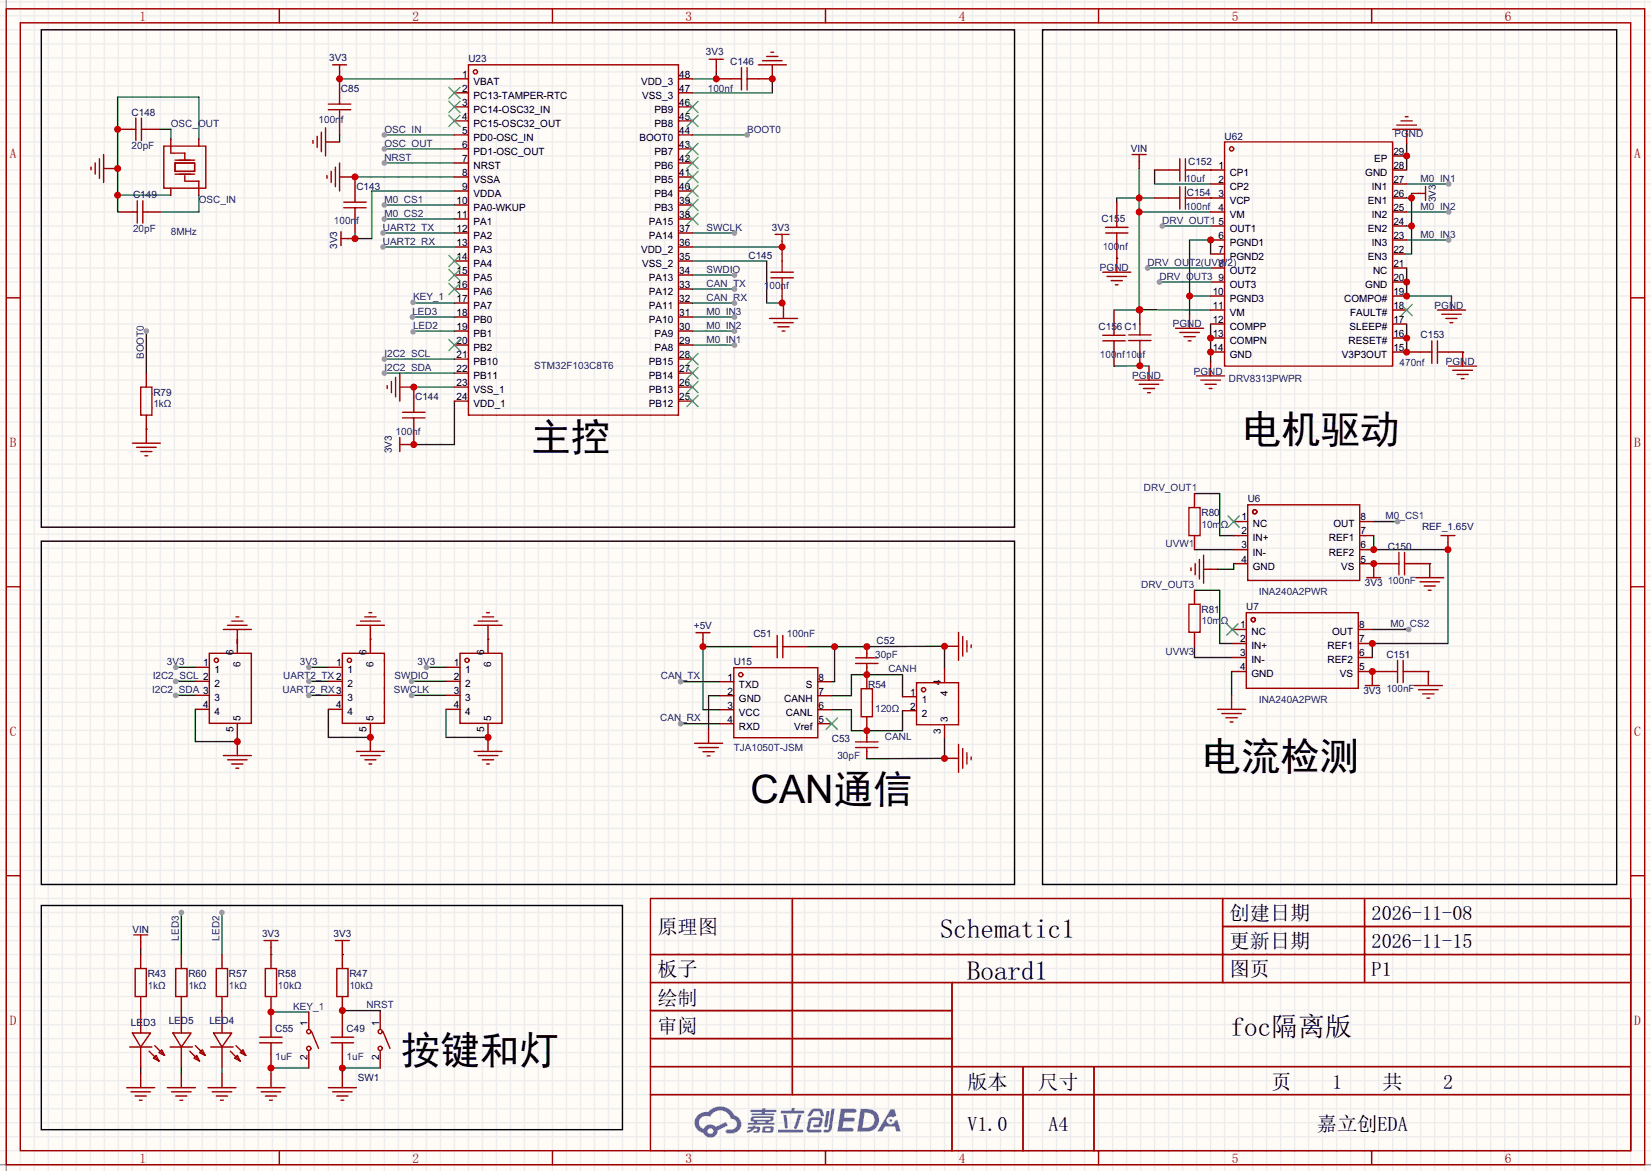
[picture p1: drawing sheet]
<svg xmlns="http://www.w3.org/2000/svg" width="299mm" height="212mm" viewBox="0 0 299 212" stroke-linecap="round" stroke-linejoin="round" font-family="sans-serif">
<defs><g id="words">
<g font-size="7.1">
<text x="96.4" y="81.7">主控</text>
<text x="225.3" y="80.4">电机驱动</text>
<text x="218" y="139.6">电流检测</text>
<text x="136.1" y="145.5">C</text>
<text x="141.3" y="145.5">A</text>
<text x="146.1" y="145.5">N</text>
<text x="151.2" y="145.5">通信</text>
<text x="72.8" y="192.9">按键和灯</text>
</g>
<g font-size="4.9">
<text x="170.5" y="170">Schematic1</text>
<text x="175.4" y="177.6">Board1</text>
<text x="223.2" y="187.8">f</text>
<text x="225.7" y="187.8">o</text>
<text x="228.1" y="187.8">c</text>
<text x="230.6" y="187.8">隔</text>
<text x="235.5" y="187.8">离</text>
<text x="240.3" y="187.8">版</text>
</g>
<g font-size="3.7">
<text x="223" y="166.9">创建日期</text>
<text x="248.8" y="166.9">2026-11-08</text>
<text x="119.3" y="169.4">原理图</text>
<text x="223" y="171.9">更新日期</text>
<text x="248.8" y="171.9">2026-11-15</text>
<text x="119.3" y="177">板子</text>
<text x="223" y="177">图页</text>
<text x="248.8" y="177">P1</text>
<text x="119.3" y="182.1">绘制</text>
<text x="119.3" y="187.2">审阅</text>
<text x="175.5" y="197.3">版本</text>
<text x="188.3" y="197.3">尺寸</text>
<text x="230.6" y="197.3">页</text>
<text x="241.6" y="197.3">1</text>
<text x="250.8" y="197.3">共</text>
<text x="261.8" y="197.3">2</text>
<text x="175.5" y="205">V1.0</text>
<text x="190.2" y="205">A4</text>
<text x="238.9" y="205">嘉</text>
<text x="242.5" y="205">立创ED</text>
<text x="253.5" y="205">A</text>
</g>
<g font-size="2.4" fill="#a00000">
<text x="25.3" y="3.7">1</text>
<text x="74.8" y="3.7">2</text>
<text x="124.4" y="3.7">3</text>
<text x="173.9" y="3.7">4</text>
<text x="223.4" y="3.7">5</text>
<text x="272.9" y="3.7">6</text>
<text x="1.8" y="28.7">A</text>
<text x="296.4" y="28.7">A</text>
<text x="1.8" y="81.1">B</text>
<text x="296.4" y="81.1">B</text>
<text x="1.8" y="133.4">C</text>
<text x="296.4" y="133.4">C</text>
<text x="1.8" y="185.8">D</text>
<text x="296.4" y="185.8">D</text>
<text x="25.3" y="210.8">1</text>
<text x="74.8" y="210.8">2</text>
<text x="124.4" y="210.8">3</text>
<text x="173.9" y="210.8">4</text>
<text x="223.4" y="210.8">5</text>
<text x="272.9" y="210.8">6</text>
</g>
<g font-size="1.8" fill="#000080">
<text x="59.7" y="11.1">3V3</text>
<text x="85" y="11.3">U23</text>
<text x="128.1" y="10.1">3V3</text>
<text x="132.5" y="11.8">C146</text>
<text x="61.8" y="16.7">C85</text>
<text x="23.9" y="21">C148</text>
<text x="205.1" y="27.6">VIN</text>
<text x="215.5" y="29.9">C152</text>
<text x="222.1" y="25.3">U62</text>
<text x="24.1" y="36">C149</text>
<text x="64.6" y="34.4">C143</text>
<text x="215.3" y="35.5">C154</text>
<text x="140" y="41.8">3V3</text>
<text x="199.8" y="40.3">C155</text>
<text x="260.4" y="36.7" transform="rotate(-90 260.4 36.7)">3V3</text>
<text x="61.2" y="45.1" transform="rotate(-90 61.2 45.1)">3V3</text>
<text x="135.8" y="46.9">C145</text>
<text x="199.3" y="59.8">C156 C1</text>
<text x="257.7" y="61.4">C153</text>
<text x="27.8" y="71.8">R79</text>
<text x="75.3" y="72.5">C144</text>
<text x="71.1" y="82.2" transform="rotate(-90 71.1 82.2)">3V3</text>
<text x="217.9" y="93.6">R80</text>
<text x="226.3" y="91.1">U6</text>
<text x="251.7" y="99.7">C150</text>
<text x="257.9" y="96.2">REF_1.65V</text>
<text x="247.6" y="106.3">3V3</text>
<text x="217.9" y="111.1">R81</text>
<text x="226.1" y="110.6">U7</text>
<text x="125.9" y="114">+5V</text>
<text x="136.6" y="115.5">C51</text>
<text x="159" y="116.8">C52</text>
<text x="251.5" y="119.3">C151</text>
<text x="133.1" y="120.6">U15</text>
<text x="157.5" y="124.7">R54</text>
<text x="247.3" y="125.9">3V3</text>
<text x="150.9" y="134.6">C53</text>
<text x="24" y="169.1">VIN</text>
<text x="47.5" y="169.8">3V3</text>
<text x="60.5" y="169.8">3V3</text>
<text x="26.8" y="177.2">R43</text>
<text x="34.2" y="177.2">R60</text>
<text x="41.5" y="177.2">R57</text>
<text x="50.4" y="177.2">R58</text>
<text x="63.4" y="177.2">R47</text>
<text x="30.6" y="185.6">LED5</text>
<text x="38" y="185.6">LED4</text>
<text x="23.7" y="186.1">LED3</text>
<text x="49.9" y="187.1">C55</text>
<text x="62.9" y="187.1">C49</text>
<text x="64.9" y="196">SW1</text>
</g>
<g font-size="1.8">
<text x="83.8" y="14.1">1</text>
<text x="83.8" y="16.6">2</text>
<text x="85.9" y="15.4">VBAT</text>
<text x="85.9" y="17.9">PC13-TAMPER-RTC</text>
<text x="116.3" y="15.4">VDD_3</text>
<text x="116.5" y="17.9">VSS_3</text>
<text x="123.2" y="16.6">47</text>
<text x="123.2" y="14.1">48</text>
<text x="83.8" y="19.2">3</text>
<text x="83.8" y="21.7">4</text>
<text x="85.9" y="20.4">PC14-OSC32_IN</text>
<text x="85.9" y="23">PC15-OSC32_OUT</text>
<text x="118.7" y="23">PB8</text>
<text x="118.7" y="20.4">PB9</text>
<text x="123.2" y="21.7">45</text>
<text x="123.2" y="19.2">46</text>
<text x="83.8" y="24.3">5</text>
<text x="83.8" y="26.8">6</text>
<text x="83.8" y="29.3">7</text>
<text x="85.9" y="25.5">PD0-OSC_IN</text>
<text x="85.9" y="28.1">PD1-OSC_OUT</text>
<text x="116" y="25.5">BOOT0</text>
<text x="118.7" y="28.1">PB7</text>
<text x="123.2" y="29.3">42</text>
<text x="123.2" y="26.8">43</text>
<text x="123.2" y="24.3">44</text>
<text x="249.2" y="29.3">EP</text>
<text x="252.7" y="28.1">29</text>
<text x="83.8" y="31.9">8</text>
<text x="83.8" y="34.4">9</text>
<text x="85.9" y="30.6">NRST</text>
<text x="85.9" y="33.1">VSSA</text>
<text x="85.9" y="35.7">VDDA</text>
<text x="118.7" y="35.7">PB4</text>
<text x="118.7" y="33.1">PB5</text>
<text x="118.7" y="30.6">PB6</text>
<text x="123.2" y="34.4">40</text>
<text x="123.2" y="31.9">41</text>
<text x="221" y="30.6">1</text>
<text x="221" y="33.1">2</text>
<text x="221" y="35.7">3</text>
<text x="223.1" y="31.9">CP1</text>
<text x="223.1" y="34.4">CP2</text>
<text x="247.6" y="31.9">GND</text>
<text x="248.8" y="34.4">IN1</text>
<text x="252.7" y="35.7">26</text>
<text x="252.7" y="33.1">27</text>
<text x="252.7" y="30.6">28</text>
<text x="82.8" y="37">10</text>
<text x="82.8" y="39.5">11</text>
<text x="85.9" y="38.2">PA0-WKUP</text>
<text x="85.9" y="40.8">PA1</text>
<text x="117.7" y="40.8">PA15</text>
<text x="118.7" y="38.2">PB3</text>
<text x="123.2" y="39.5">38</text>
<text x="123.2" y="37">39</text>
<text x="221" y="38.2">4</text>
<text x="221" y="40.8">5</text>
<text x="223.1" y="37">VCP</text>
<text x="223.1" y="39.5">VM</text>
<text x="248.1" y="37">EN1</text>
<text x="248.8" y="39.5">IN2</text>
<text x="252.7" y="40.8">24</text>
<text x="252.7" y="38.2">25</text>
<text x="82.8" y="42">12</text>
<text x="82.8" y="44.6">13</text>
<text x="82.8" y="47.1">14</text>
<text x="85.9" y="43.3">PA2</text>
<text x="85.9" y="45.8">PA3</text>
<text x="116.3" y="45.8">VDD_2</text>
<text x="117.7" y="43.3">PA14</text>
<text x="123.2" y="47.1">35</text>
<text x="123.2" y="44.6">36</text>
<text x="123.2" y="42">37</text>
<text x="221" y="43.3">6</text>
<text x="221" y="45.8">7</text>
<text x="223.1" y="42">OUT1</text>
<text x="223.1" y="44.6">PGND1</text>
<text x="223.1" y="47.1">PGND2</text>
<text x="248.1" y="47.1">EN3</text>
<text x="248.1" y="42">EN2</text>
<text x="248.8" y="44.6">IN3</text>
<text x="252.7" y="45.8">22</text>
<text x="252.7" y="43.3">23</text>
<text x="82.8" y="49.7">15</text>
<text x="82.8" y="52.2">16</text>
<text x="85.9" y="48.4">PA4</text>
<text x="85.9" y="50.9">PA5</text>
<text x="85.9" y="53.5">PA6</text>
<text x="116.5" y="48.4">VSS_2</text>
<text x="117.7" y="53.5">PA12</text>
<text x="117.7" y="50.9">PA13</text>
<text x="123.2" y="52.2">33</text>
<text x="123.2" y="49.7">34</text>
<text x="220" y="53.5">10</text>
<text x="221" y="48.4">8</text>
<text x="221" y="50.9">9</text>
<text x="223.1" y="49.7">OUT2</text>
<text x="223.1" y="52.2">OUT3</text>
<text x="247.6" y="52.2">GND</text>
<text x="249" y="49.7">NC</text>
<text x="252.7" y="53.5">19</text>
<text x="252.7" y="50.9">20</text>
<text x="252.7" y="48.4">21</text>
<text x="82.8" y="54.7">17</text>
<text x="82.8" y="57.3">18</text>
<text x="82.8" y="59.8">19</text>
<text x="85.9" y="56">PA7</text>
<text x="85.9" y="58.5">PB0</text>
<text x="117.7" y="58.5">PA10</text>
<text x="117.7" y="56">PA11</text>
<text x="123.2" y="59.8">30</text>
<text x="123.2" y="57.3">31</text>
<text x="123.2" y="54.7">32</text>
<text x="220" y="56">11</text>
<text x="220" y="58.5">12</text>
<text x="223.1" y="54.7">PGND3</text>
<text x="223.1" y="57.3">VM</text>
<text x="223.1" y="59.8">COMPP</text>
<text x="243.8" y="54.7">COMPO#</text>
<text x="244.8" y="59.8">SLEEP#</text>
<text x="244.9" y="57.3">FAULT#</text>
<text x="252.7" y="58.5">17</text>
<text x="252.7" y="56">18</text>
<text x="82.8" y="62.4">20</text>
<text x="82.8" y="64.9">21</text>
<text x="85.9" y="61.1">PB1</text>
<text x="85.9" y="63.6">PB2</text>
<text x="118.7" y="63.6">PA8</text>
<text x="118.7" y="61.1">PA9</text>
<text x="123.2" y="64.9">28</text>
<text x="123.2" y="62.4">29</text>
<text x="220" y="61.1">13</text>
<text x="220" y="63.6">14</text>
<text x="223.1" y="62.4">COMPN</text>
<text x="223.1" y="64.9">GND</text>
<text x="243.4" y="64.9">V3P3OUT</text>
<text x="244.6" y="62.4">RESET#</text>
<text x="252.7" y="63.6">15</text>
<text x="252.7" y="61.1">16</text>
<text x="82.8" y="67.4">22</text>
<text x="82.8" y="70">23</text>
<text x="85.9" y="66.2">PB10</text>
<text x="85.9" y="68.7">PB11</text>
<text x="85.9" y="71.2">VSS_1</text>
<text x="117.7" y="71.2">PB13</text>
<text x="117.7" y="68.7">PB14</text>
<text x="117.7" y="66.2">PB15</text>
<text x="123.2" y="70">26</text>
<text x="123.2" y="67.4">27</text>
<text x="82.8" y="72.5">24</text>
<text x="85.9" y="73.8">VDD_1</text>
<text x="117.7" y="73.8">PB12</text>
<text x="123.2" y="72.5">25</text>
<text x="225.2" y="94.4">1</text>
<text x="227.3" y="95.6">NC</text>
<text x="241.9" y="95.6">OUT</text>
<text x="246.8" y="94.4">8</text>
<text x="225.2" y="96.9">2</text>
<text x="225.2" y="99.4">3</text>
<text x="225.2" y="102">4</text>
<text x="227.3" y="98.2">IN+</text>
<text x="227.3" y="100.7">IN-</text>
<text x="241.1" y="100.7">REF2</text>
<text x="241.1" y="98.2">REF1</text>
<text x="246.8" y="102">5</text>
<text x="246.8" y="99.4">6</text>
<text x="246.8" y="96.9">7</text>
<text x="227.3" y="103.2">GND</text>
<text x="243.3" y="103.2">VS</text>
<text x="224.9" y="113.9">1</text>
<text x="246.5" y="113.9">8</text>
<text x="42.4" y="118.8" transform="rotate(-90 42.4 118.8)">6</text>
<text x="66.5" y="118.8" transform="rotate(-90 66.5 118.8)">6</text>
<text x="87.8" y="118.8" transform="rotate(-90 87.8 118.8)">6</text>
<text x="224.9" y="116.5">2</text>
<text x="224.9" y="119">3</text>
<text x="227" y="115.2">NC</text>
<text x="227" y="117.7">IN+</text>
<text x="240.8" y="117.7">REF1</text>
<text x="241.6" y="115.2">OUT</text>
<text x="246.5" y="119">6</text>
<text x="246.5" y="116.5">7</text>
<text x="36.8" y="120.8">1</text>
<text x="36.8" y="123.3">2</text>
<text x="36.8" y="125.9">3</text>
<text x="38.9" y="122">1</text>
<text x="38.9" y="124.6">2</text>
<text x="43.6" y="120.9" transform="rotate(-90 43.6 120.9)">6</text>
<text x="61" y="120.8">1</text>
<text x="63" y="122">1</text>
<text x="63" y="124.6">2</text>
<text x="67.8" y="120.9" transform="rotate(-90 67.8 120.9)">6</text>
<text x="82.3" y="120.8">1</text>
<text x="82.3" y="123.3">2</text>
<text x="82.3" y="125.9">3</text>
<text x="84.4" y="122">1</text>
<text x="84.4" y="124.6">2</text>
<text x="89.1" y="120.9" transform="rotate(-90 89.1 120.9)">6</text>
<text x="132" y="125.9">2</text>
<text x="132" y="123.4">1</text>
<text x="134" y="124.6">TXD</text>
<text x="146.2" y="124.6">S</text>
<text x="148.5" y="123.4">8</text>
<text x="148.5" y="125.9">7</text>
<text x="170.6" y="124.1" transform="rotate(-90 170.6 124.1)">4</text>
<text x="224.9" y="121.5">4</text>
<text x="227" y="120.3">IN-</text>
<text x="227" y="122.8">GND</text>
<text x="240.8" y="120.3">REF2</text>
<text x="243" y="122.8">VS</text>
<text x="246.5" y="121.5">5</text>
<text x="36.8" y="128.4">4</text>
<text x="38.9" y="127.1">3</text>
<text x="38.9" y="129.7">4</text>
<text x="43.6" y="130.7" transform="rotate(-90 43.6 130.7)">5</text>
<text x="61" y="128.4">4</text>
<text x="63" y="127.1">3</text>
<text x="63" y="129.7">4</text>
<text x="67.8" y="130.7" transform="rotate(-90 67.8 130.7)">5</text>
<text x="82.3" y="128.4">4</text>
<text x="84.4" y="127.1">3</text>
<text x="84.4" y="129.7">4</text>
<text x="89.1" y="130.7" transform="rotate(-90 89.1 130.7)">5</text>
<text x="132" y="131">4</text>
<text x="132" y="128.5">3</text>
<text x="134" y="129.7">VCC</text>
<text x="134" y="127.2">GND</text>
<text x="142.3" y="127.2">CANH</text>
<text x="142.6" y="129.7">CANL</text>
<text x="148.5" y="128.5">6</text>
<text x="148.5" y="131">5</text>
<text x="165.1" y="128.6">2</text>
<text x="165.1" y="126.1">1</text>
<text x="167.2" y="129.9">2</text>
<text x="167.2" y="127.4">1</text>
<text x="171.9" y="130.9" transform="rotate(-90 171.9 130.9)">3</text>
<text x="171.9" y="126.2" transform="rotate(-90 171.9 126.2)">4</text>
<text x="42.4" y="132.8" transform="rotate(-90 42.4 132.8)">5</text>
<text x="66.5" y="132.8" transform="rotate(-90 66.5 132.8)">5</text>
<text x="87.8" y="132.8" transform="rotate(-90 87.8 132.8)">5</text>
<text x="134" y="132.3">RXD</text>
<text x="144.1" y="132.3">Vref</text>
<text x="170.6" y="133" transform="rotate(-90 170.6 133)">3</text>
<text x="55.8" y="186" transform="rotate(-90 55.8 186)">1</text>
<text x="68.8" y="186" transform="rotate(-90 68.8 186)">1</text>
<text x="55.8" y="192.1" transform="rotate(-90 55.8 192.1)">2</text>
<text x="68.8" y="192.1" transform="rotate(-90 68.8 192.1)">2</text>
</g>
<g font-size="1.8" fill="#00f">
<text x="128.4" y="16.7">100nf</text>
<text x="31" y="23">OSC_OUT</text>
<text x="57.8" y="22.2">100nf</text>
<text x="23.9" y="27.1">20pF</text>
<text x="69.7" y="29.1">NRST</text>
<text x="69.7" y="24">OSC_IN</text>
<text x="69.7" y="26.6">OSC_OUT</text>
<text x="135.5" y="24">BOOT0</text>
<text x="252.9" y="24.8">PGND</text>
<text x="215" y="32.9">10uf</text>
<text x="257.7" y="32.9">M0_IN1</text>
<text x="36.1" y="36.7">OSC_IN</text>
<text x="60.6" y="40.5">100nf</text>
<text x="69.5" y="41.8">UART2_TX</text>
<text x="69.7" y="36.7">M0_CS1</text>
<text x="69.7" y="39.3">M0_CS2</text>
<text x="128.1" y="41.8">SWCLK</text>
<text x="210.8" y="40.5">DRV_OUT1</text>
<text x="215" y="38">100nf</text>
<text x="257.7" y="38">M0_IN2</text>
<text x="24.1" y="42.1">20pF</text>
<text x="31" y="42.6">8MHz</text>
<text x="69.5" y="44.3">UART2_RX</text>
<text x="200" y="45.4">100nf</text>
<text x="257.7" y="43.1">M0_IN3</text>
<text x="128.1" y="49.4">SWDIO</text>
<text x="128.1" y="52">CAN_TX</text>
<text x="138.6" y="52.5">100nf</text>
<text x="199.5" y="49.2">PGND</text>
<text x="208.2" y="48.2">DRV_OUT2(UVW2)</text>
<text x="210.3" y="50.7">DRV_OUT3</text>
<text x="74.8" y="57">LED3</text>
<text x="74.9" y="54.4">KEY_1</text>
<text x="74.9" y="59.7">LED2</text>
<text x="128.1" y="57">M0_IN3</text>
<text x="128.1" y="59.6">M0_IN2</text>
<text x="128.1" y="54.5">CAN_RX</text>
<text x="212.7" y="59.3">PGND</text>
<text x="260.2" y="56">PGND</text>
<text x="26.1" y="65.1" transform="rotate(-90 26.1 65.1)">BOOT0</text>
<text x="69.7" y="64.7">I2C2_SCL</text>
<text x="128.1" y="62.1">M0_IN1</text>
<text x="199.5" y="64.9">100nf10uf</text>
<text x="69.7" y="67.2">I2C2_SDA</text>
<text x="96.9" y="67">STM32F103C8T6</text>
<text x="205.4" y="68.7">PGND</text>
<text x="216.5" y="68">PGND</text>
<text x="222.9" y="69.2">DRV8313PWPR</text>
<text x="253.9" y="66.4">470nf</text>
<text x="262.3" y="66.2">PGND</text>
<text x="27.8" y="73.8">1kΩ</text>
<text x="71.8" y="78.9">100nf</text>
<text x="207.5" y="89">DRV_OUT1</text>
<text x="217.9" y="95.7">10mΩ</text>
<text x="251.3" y="94.1">M0_CS1</text>
<text x="211.4" y="99.2">UVW1</text>
<text x="207" y="106.6">DRV_OUT3</text>
<text x="228.3" y="107.8">INA240A2PWR</text>
<text x="251.7" y="105.8">100nF</text>
<text x="217.9" y="113.2">10mΩ</text>
<text x="252.2" y="113.7">M0_CS2</text>
<text x="142.7" y="115.5">100nF</text>
<text x="158.7" y="119.3">30pF</text>
<text x="211.4" y="118.8">UVW3</text>
<text x="27.6" y="125.6">I2C2_SDA</text>
<text x="27.7" y="123.1">I2C2_SCL</text>
<text x="30.3" y="120.5">3V3</text>
<text x="51.3" y="125.6">UART2_RX3</text>
<text x="51.4" y="123.1">UART2_TX 2</text>
<text x="54.4" y="120.5">3V3</text>
<text x="71.4" y="125.6">SWCLK</text>
<text x="71.6" y="123.1">SWDIO</text>
<text x="75.7" y="120.5">3V3</text>
<text x="119.9" y="123.1">CAN_TX</text>
<text x="161.1" y="121.9">CANH</text>
<text x="251.5" y="125.4">100nF</text>
<text x="119.8" y="130.8">CAN_RX</text>
<text x="158.7" y="129">120Ω</text>
<text x="228.3" y="127.4">INA240A2PWR</text>
<text x="133.1" y="136.1">TJA1050T-JSM</text>
<text x="151.9" y="137.6">30pF</text>
<text x="160.5" y="134.1">CANL</text>
<text x="32.5" y="170.5" transform="rotate(-90 32.5 170.5)">LED3</text>
<text x="39.8" y="170.5" transform="rotate(-90 39.8 170.5)">LED2</text>
<text x="26.8" y="179.2">1kΩ</text>
<text x="34.2" y="179.2">1kΩ</text>
<text x="41.5" y="179.2">1kΩ</text>
<text x="50.4" y="179.2">10kΩ</text>
<text x="63.4" y="179.2">10kΩ</text>
<text x="53.2" y="183">KEY_1</text>
<text x="66.5" y="182.8">NRST</text>
<text x="49.9" y="192.2">1uF</text>
<text x="62.9" y="192.2">1uF</text>
</g>
</g></defs>
<path d="M0 0h299.5v212.3h-299.5z" fill="#fffcf7"/>
<g fill="none" stroke="#ededed" stroke-width=".25">
<path d="M1.1 0v212.3M3.7 0v212.3M6.2 0v212.3M8.8 0v212.3M11.3 0v212.3M13.8 0v212.3M16.4 0v212.3M18.9 0v212.3M21.5 0v212.3M24 0v212.3M26.5 0v212.3M29.1 0v212.3"/>
<path d="M31.6 0v212.3M34.2 0v212.3M36.7 0v212.3M39.2 0v212.3M41.8 0v212.3M44.3 0v212.3M46.9 0v212.3M49.4 0v212.3M51.9 0v212.3M54.5 0v212.3M57 0v212.3M59.6 0v212.3"/>
<path d="M62.1 0v212.3M64.6 0v212.3M67.2 0v212.3M69.7 0v212.3M72.3 0v212.3M74.8 0v212.3M77.3 0v212.3M79.9 0v212.3M82.4 0v212.3M85 0v212.3M87.5 0v212.3M90 0v212.3"/>
<path d="M92.6 0v212.3M95.1 0v212.3M97.7 0v212.3M100.2 0v212.3M102.7 0v212.3M105.3 0v212.3M107.8 0v212.3M110.4 0v212.3M112.9 0v212.3M115.4 0v212.3M118 0v212.3M120.5 0v212.3"/>
<path d="M123.1 0v212.3M125.6 0v212.3M128.1 0v212.3M130.7 0v212.3M133.2 0v212.3M135.8 0v212.3M138.3 0v212.3M140.8 0v212.3M143.4 0v212.3M145.9 0v212.3M148.5 0v212.3M151 0v212.3"/>
<path d="M153.5 0v212.3M156.1 0v212.3M158.6 0v212.3M161.2 0v212.3M163.7 0v212.3M166.2 0v212.3M168.8 0v212.3M171.3 0v212.3M173.9 0v212.3M176.4 0v212.3M178.9 0v212.3M181.5 0v212.3"/>
<path d="M184 0v212.3M186.6 0v212.3M189.1 0v212.3M191.6 0v212.3M194.2 0v212.3M196.7 0v212.3M199.3 0v212.3M201.8 0v212.3M204.3 0v212.3M206.9 0v212.3M209.4 0v212.3M212 0v212.3"/>
<path d="M214.5 0v212.3M217 0v212.3M219.6 0v212.3M222.1 0v212.3M224.7 0v212.3M227.2 0v212.3M229.7 0v212.3M232.3 0v212.3M234.8 0v212.3M237.4 0v212.3M239.9 0v212.3M242.4 0v212.3"/>
<path d="M245 0v212.3M247.5 0v212.3M250.1 0v212.3M252.6 0v212.3M255.1 0v212.3M257.7 0v212.3M260.2 0v212.3M262.8 0v212.3M265.3 0v212.3M267.8 0v212.3M270.4 0v212.3M272.9 0v212.3"/>
<path d="M275.5 0v212.3M278 0v212.3M280.5 0v212.3M283.1 0v212.3M285.6 0v212.3M288.2 0v212.3M290.7 0v212.3M293.2 0v212.3M295.8 0v212.3M298.3 0v212.3M0 .3h299.5M0 2.9h299.5"/>
<path d="M0 5.4h299.5M0 7.9h299.5M0 10.5h299.5M0 13h299.5M0 15.6h299.5M0 18.1h299.5M0 20.6h299.5M0 23.2h299.5M0 25.7h299.5M0 28.3h299.5M0 30.8h299.5M0 33.3h299.5"/>
<path d="M0 35.9h299.5M0 38.4h299.5M0 41h299.5M0 43.5h299.5M0 46h299.5M0 48.6h299.5M0 51.1h299.5M0 53.7h299.5M0 56.2h299.5M0 58.7h299.5M0 61.3h299.5M0 63.8h299.5"/>
<path d="M0 66.4h299.5M0 68.9h299.5M0 71.4h299.5M0 74h299.5M0 76.5h299.5M0 79.1h299.5M0 81.6h299.5M0 84.1h299.5M0 86.7h299.5M0 89.2h299.5M0 91.8h299.5M0 94.3h299.5"/>
<path d="M0 96.8h299.5M0 99.4h299.5M0 101.9h299.5M0 104.5h299.5M0 107h299.5M0 109.5h299.5M0 112.1h299.5M0 114.6h299.5M0 117.2h299.5M0 119.7h299.5M0 122.2h299.5M0 124.8h299.5"/>
<path d="M0 127.3h299.5M0 129.9h299.5M0 132.4h299.5M0 134.9h299.5M0 137.5h299.5M0 140h299.5M0 142.6h299.5M0 145.1h299.5M0 147.6h299.5M0 150.2h299.5M0 152.7h299.5M0 155.3h299.5"/>
<path d="M0 157.8h299.5M0 160.3h299.5M0 162.9h299.5M0 165.4h299.5M0 168h299.5M0 170.5h299.5M0 173h299.5M0 175.6h299.5M0 178.1h299.5M0 180.7h299.5M0 183.2h299.5M0 185.7h299.5"/>
<path d="M0 188.3h299.5M0 190.8h299.5M0 193.4h299.5M0 195.9h299.5M0 198.4h299.5M0 201h299.5M0 203.5h299.5M0 206.1h299.5M0 208.6h299.5M0 211.1h299.5"/>
</g>
<path d="M1.1 0v212.3M0 211.1h299.5" fill="none" stroke="#999" stroke-width=".25"/>
<g fill="none" stroke="#a10000" stroke-width=".25">
<path d="M1.1 1.6h297.2v209.5h-297.2zM3.7 4.1h292.1v204.5h-292.1zM50.7 1.6v2.5M100.2 1.6v2.5M149.7 1.6v2.5M199.3 1.6v2.5M248.8 1.6v2.5M1.1 54h2.6M295.8 54h2.5M1.1 106.4h2.6M295.8 106.4h2.5M1.1 158.8h2.6"/>
<path d="M295.8 158.8h2.5M118 162.9h177.8v45.7h-177.8zM118 173h177.8M118 178.1h177.8M143.7 162.9v35.5M172.7 178.1v30.5M221.8 162.9v15.2M221.8 168h74M247.5 162.9v15.2M118 183.2h54.7M118 193.4h177.8M118 188.3h54.7"/>
<path d="M118 198.4h177.8M185.6 193.4v15.2M198.4 193.4v15.2M50.7 208.6v2.5M100.2 208.6v2.5M149.7 208.6v2.5M199.3 208.6v2.5M248.8 208.6v2.5"/>
</g>
<g fill="#5487ff">
<path d="M152.5 201h1.6a1.34 1.34 0 0 1 1.2 .2 .37 .37 0 0 1-.3 .6h-1.7l-.2 .8h1.6a.37 .37 0 0 1 .4 .4 .37 .37 0 0 1-.4 .4l-1.7-.1-.2 1.2h.8a1.26 1.26 0 0 1 1.2 .1 .36 .36 0 0 1-.3 .6h-2.6z"/>
<path d="M161.5 201.1h.8l.3 1.2-.6 .3a.72 .72 0 0 0-1.1 .2 .72 .72 0 0 0 .3 1 .72 .72 0 0 0 1-.4l.1-.2 .5-.2 .6 2.1h-.8l-.3-.8h-1.8l-.5 .8h-.9z"/>
<path d="M149.9 201.4h.6l-.4 2.7a.31 .31 0 0 1-.3 .3 .31 .31 0 0 1-.3-.3z"/>
<path d="M150.8 201h.6l-.5 3.7a.97 .97 0 0 1-1.5 .5l.1-.4h.6l.2-.2z"/>
<path d="M147.1 201.2l.5-.2h1.3l.3 .4 .3 .8-.1 .2h-.5l-.3-.9h-.8l-.2 .1-.6 .8-.5-.1v-.1z"/>
<path d="M146.8 202.8l.4-.2 1.5-.1a.69 .69 0 0 1 .5 .5 .69 .69 0 0 1-.1 .7 .74 .74 0 0 1-.8 .7h-.6a.27 .27 0 0 1-.2-.3 .27 .27 0 0 1 .3-.3h.6l.2-.7h-1.4l-.3 1.6 1.9 .1a.28 .28 0 0 1 .2 .3 .28 .28 0 0 1-.3 .2h-1.9l-.4-.2-.1-.5z"/>
<path d="M141.1 204.8h4.3a.28 .28 0 0 1 .3 .3 .28 .28 0 0 1-.3 .2h-4.2l-.1-.1z"/>
<path d="M144.8 202.1h.6l-.8 2.4a.3 .3 0 0 1-.4 .2 .3 .3 0 0 1-.2-.3z"/>
<path d="M142.1 202.1h.6l.2 2.2-.2 .3-.4-.2z"/>
<path d="M141.7 201.3h1.8l.2-.4h.5l-.1 .4h1.5a.27 .27 0 0 1 .3 .3 .27 .27 0 0 1-.3 .3h-3.8l-.2-.2z"/>
<path d="M135.7 204.2h.8v-.1l.6-.1-.1 .2 .8 .1a.7 .7 0 0 1-.5 1.1h-.6v-.4l.6-.1v-.2l-.4-.1a2.13 2.13 0 0 1-1.3 .8l-.2-.4 .8-.3h-.6z"/>
<path d="M136.1 201.2h2.1l.1-.3h.6l-.1 .3h1.9l.2 .2-.2 .2h-1.9l-.1 .2h1.6l.2 .2-.2 .2h-3.9l-.1-.4h1.8v-.2h-1.9l-.1-.1z"/>
<path d="M156.1 201l-.6 4.2h1.4a2.14 2.14 0 0 0 2.6-2.1 2.14 2.14 0 0 0-2.7-2.1zM156.8 201.7a1.37 1.37 0 0 1 1.8 1.2 1.37 1.37 0 0 1-1.5 1.5l-.7 .1z"/>
<path d="M136.3 202.5a.47 .47 0 0 0-.2 .6 .47 .47 0 0 0 .6 .2l.1 .3h-1.1l-.1 .3h4.7l.2-.1-.1-.2h-1l.1-.3a.6 .6 0 0 0 .7-.2 .6 .6 0 0 0 0-.7l-3.5-.1zM136.8 202.7h2.8l.1 .1-.1 .2h-2.8zM137.4 203.3h1.4l-.1 .3h-1.2z"/>
<path d="M138.4 204.3a.9 .9 0 0 0-.1 1.1 2.48 2.48 0 0 0 1.9-.2 .84 .84 0 0 0 0-1h-1.4zM138.9 204.6h.7l.1 .3-.2 .1h-.7z"/>
<path d="M126.6 202.1a1.91 1.91 0 0 0-.5 2 1.91 1.91 0 0 0 1.5 1.3 1.35 1.35 0 0 0 1.5 .9 1.35 1.35 0 0 0 1.1-1.4l1.9-.9-.4-.6-1.8 .9a1.41 1.41 0 0 0-2.3 .3 1.25 1.25 0 0 1-.6-1.7 1.25 1.25 0 0 1 1.8-.4 1.97 1.97 0 0 1 2-1.2 1.97 1.97 0 0 1 1.8 1.5 .96 .96 0 0 1 1 .9 .96 .96 0 0 1-.9 1h-.6a.39 .39 0 0 0-.5 .4 .39 .39 0 0 0 .4 .4 1.87 1.87 0 0 0 1.9-.5 1.87 1.87 0 0 0 .4-2l-.7-.7-.4-.1a2.86 2.86 0 0 0-4.8-.6h-.3a2.27 2.27 0 0 0-1.5 .5zM128.4 205.1a.5 .5 0 0 1 1 0 .5 .5 0 0 1-1 0z"/>
<circle cx="161.6" cy="203.1" r=".27"/>
</g>
<path d="M125.6 49.9h7.6" fill="none" stroke="#008700" stroke-width=".25"/>
<circle cx="133.2" cy="49.9" r=".51" fill="#999"/>
<path d="M125.6 42.2h7.6" fill="none" stroke="#008700" stroke-width=".25"/>
<circle cx="133.2" cy="42.2" r=".51" fill="#999"/>
<path d="M61.6 14.3h20.8M140.1 14.3v2.5h-14.5M64.1 32.1h18.3M125.6 24.5h9.9" fill="none" stroke="#008700" stroke-width=".25"/>
<circle cx="135.5" cy="24.5" r=".51" fill="#999"/>
<path d="M69.7 29.5h12.7" fill="none" stroke="#008700" stroke-width=".25"/>
<circle cx="69.7" cy="29.5" r=".51" fill="#999"/>
<path d="M129.9 13.3v1h-4.3M69.7 24.5h12.7M82.4 34.6h-15v8.7h-3v-1.1M125.6 44.8h16.3v.2M125.6 47.3h13.5v7.6h2.8v.3h.2" fill="none" stroke="#008700" stroke-width=".25"/>
<circle cx="69.7" cy="24.5" r=".51" fill="#999"/>
<path d="M69.7 27h12.7" fill="none" stroke="#008700" stroke-width=".25"/>
<circle cx="69.7" cy="27" r=".51" fill="#999"/>
<path d="M61.6 24.5v1.2M75.1 70.2h7.3M82.4 72.7v7.9h-7.3v-.3M125.6 62.6h7.6" fill="none" stroke="#008700" stroke-width=".25"/>
<circle cx="133.2" cy="62.6" r=".51" fill="#999"/>
<path d="M125.6 57.5h7.6" fill="none" stroke="#008700" stroke-width=".25"/>
<circle cx="133.2" cy="57.5" r=".51" fill="#999"/>
<path d="M125.6 60h7.6" fill="none" stroke="#008700" stroke-width=".25"/>
<circle cx="133.2" cy="60" r=".51" fill="#999"/>
<g fill="none" stroke="#a10000" stroke-width=".25">
<path d="M59.6 18.9h4M59.6 19.9h4M61.6 16.8v2.1M61.6 19.9v2M85 11.8h38.1v63.5h-38.1zM59.3 31.8v.5M60.1 31.1v2M60.8 30.3v3.6M61.6 29.5v5.1"/>
<circle cx="86.2" cy="13" r=".38"/>
</g>
<g fill="none" stroke="#870000" stroke-width=".25">
<path d="M61.6 13v3.8M82.4 14.3h2.6M82.4 16.8h2.6M82.4 19.4h2.6M123.1 14.3h2.5M123.1 16.8h2.5M123.1 19.4h2.5M61.6 32.1h2.5M61.6 21.9v2.6M82.4 21.9h2.6M82.4 24.5h2.6M82.4 27h2.6"/>
<path d="M82.4 29.5h2.6M82.4 32.1h2.6M82.4 34.6h2.6M82.4 37.2h2.6M82.4 39.7h2.6M123.1 21.9h2.5M123.1 24.5h2.5M123.1 27h2.5M123.1 29.5h2.5M123.1 32.1h2.5M123.1 34.6h2.5M123.1 37.2h2.5"/>
<path d="M123.1 39.7h2.5M82.4 42.2h2.6M82.4 44.8h2.6M82.4 47.3h2.6M82.4 49.9h2.6M82.4 52.4h2.6M82.4 54.9h2.6M82.4 57.5h2.6M123.1 42.2h2.5M123.1 44.8h2.5M123.1 47.3h2.5M123.1 49.9h2.5"/>
<path d="M123.1 52.4h2.5M123.1 54.9h2.5M123.1 57.5h2.5M82.4 60h2.6M82.4 62.6h2.6M82.4 65.1h2.6M82.4 67.6h2.6M82.4 70.2h2.6M82.4 72.7h2.6M123.1 60h2.5M123.1 62.6h2.5M123.1 65.1h2.5"/>
<path d="M123.1 67.6h2.5M123.1 70.2h2.5M123.1 72.7h2.5"/>
</g>
<g fill="none" stroke="#3c3" stroke-width=".25">
<path d="M81.4 15.8l2 2.1M81.4 18.4l2 2M83.4 15.8l-2 2.1M83.4 18.4l-2 2M124.6 18.4l2 2M126.6 18.4l-2 2M81.4 20.9l2 2M83.4 20.9l-2 2M124.6 38.7l2 2M124.6 36.1l2 2.1M124.6 33.6l2 2M124.6 31.1l2 2"/>
<path d="M124.6 28.5l2 2.1M124.6 26l2 2M124.6 20.9l2 2M126.6 38.7l-2 2M126.6 36.1l-2 2.1M126.6 33.6l-2 2M126.6 31.1l-2 2M126.6 28.5l-2 2.1M126.6 26l-2 2M126.6 20.9l-2 2M81.4 46.3l2 2M81.4 48.8l2 2.1"/>
<path d="M81.4 51.4l2 2M83.4 46.3l-2 2M83.4 48.8l-2 2.1M83.4 51.4l-2 2M81.4 61.5l2 2.1M83.4 61.5l-2 2.1M124.6 71.7l2 2M124.6 69.2l2 2M124.6 66.6l2 2.1M124.6 64.1l2 2M126.6 71.7l-2 2M126.6 69.2l-2 2"/>
<path d="M126.6 66.6l-2 2.1M126.6 64.1l-2 2"/>
</g>
<circle cx="61.6" cy="14.3" r=".63" fill="#c00"/>
<g fill="none" stroke="#a10000" stroke-width=".25">
<path d="M60.3 11.8h2.6M61.6 11.8v1.2M128.7 10.7h2.5M129.9 10.7v1.3M137.5 11.8h5.1M138.3 11h3.6M139.1 10.2h2M139.8 9.5h.5M64.4 37.7v2M139.6 57.7h5.1M140.3 58.5h3.6M140.6 42.5h2.5"/>
<path d="M141.1 59.3h2M141.9 42.5v1.3M70.2 69.9v.5M71 69.2v2M71.8 68.4v3.6M72.5 67.6v5.1M141.9 60h.5"/>
</g>
<path d="M129.9 12v1.3M140.1 11.8v2.5M64.4 32.1v2.5M141.9 43.8v1.2M142.1 55.2v2.5M72.5 70.2h2.6" fill="none" stroke="#870000" stroke-width=".25"/>
<circle cx="64.4" cy="32.1" r=".63" fill="#c00"/>
<path d="M62.4 36.7h4M62.4 37.7h4M64.4 34.6v2.1M75.1 75.8v2" fill="none" stroke="#a10000" stroke-width=".25"/>
<path d="M64.4 39.7v2.5M75.1 70.2v2.5" fill="none" stroke="#870000" stroke-width=".25"/>
<circle cx="75.1" cy="70.2" r=".63" fill="#c00"/>
<path d="M73 74.8h4.1M73 75.8h4.1M75.1 72.7v2.1" fill="none" stroke="#a10000" stroke-width=".25"/>
<path d="M75.1 77.8v2.5M73.8 80.6h1.3" fill="none" stroke="#870000" stroke-width=".25"/>
<circle cx="75.1" cy="80.6" r=".63" fill="#c00"/>
<path d="M141.9 50.4v2M72.5 79.3v2.6M72.5 80.6h1.3" fill="none" stroke="#a10000" stroke-width=".25"/>
<path d="M141.9 44.8v2.5" fill="none" stroke="#870000" stroke-width=".25"/>
<circle cx="141.9" cy="44.8" r=".63" fill="#c00"/>
<path d="M139.8 49.4h4.1M141.9 47.3v2.1" fill="none" stroke="#a10000" stroke-width=".25"/>
<path d="M141.9 52.4v2.5" fill="none" stroke="#870000" stroke-width=".25"/>
<circle cx="141.9" cy="54.9" r=".63" fill="#c00"/>
<path d="M135.5 14.3h2M139.8 50.4h4.1" fill="none" stroke="#a10000" stroke-width=".25"/>
<path d="M129.9 14.3h2.6" fill="none" stroke="#870000" stroke-width=".25"/>
<circle cx="129.9" cy="14.3" r=".63" fill="#c00"/>
<path d="M132.5 14.3h2M134.5 12.3v4" fill="none" stroke="#a10000" stroke-width=".25"/>
<path d="M137.5 14.3h2.6" fill="none" stroke="#870000" stroke-width=".25"/>
<circle cx="140.1" cy="14.3" r=".63" fill="#c00"/>
<path d="M135.5 12.3v4" fill="none" stroke="#a10000" stroke-width=".25"/>
<path d="M63.1 43.3h1.3" fill="none" stroke="#870000" stroke-width=".25"/>
<circle cx="64.4" cy="43.3" r=".63" fill="#c00"/>
<path d="M56.8 25.5v.5M57.5 24.7v2M58.3 24v3.5M59.1 23.2v5.1M61.8 42v2.5M61.8 43.3h1.3" fill="none" stroke="#a10000" stroke-width=".25"/>
<path d="M59.1 25.7h2.5" fill="none" stroke="#870000" stroke-width=".25"/>
<path d="M69.7 67.6h12.7" fill="none" stroke="#008700" stroke-width=".25"/>
<circle cx="69.7" cy="67.6" r=".51" fill="#999"/>
<path d="M69.7 65.1h12.7" fill="none" stroke="#008700" stroke-width=".25"/>
<circle cx="69.7" cy="65.1" r=".51" fill="#999"/>
<path d="M125.6 54.9h7.6" fill="none" stroke="#008700" stroke-width=".25"/>
<circle cx="133.2" cy="54.9" r=".51" fill="#999"/>
<path d="M125.6 52.4h7.6" fill="none" stroke="#008700" stroke-width=".25"/>
<circle cx="133.2" cy="52.4" r=".51" fill="#999"/>
<path d="M69.7 37.2h12.7" fill="none" stroke="#008700" stroke-width=".25"/>
<circle cx="69.7" cy="37.2" r=".51" fill="#999"/>
<path d="M69.7 39.7h12.7" fill="none" stroke="#008700" stroke-width=".25"/>
<circle cx="69.7" cy="39.7" r=".51" fill="#999"/>
<path d="M69.5 42.2h12.9" fill="none" stroke="#008700" stroke-width=".25"/>
<circle cx="69.5" cy="42.2" r=".51" fill="#999"/>
<path d="M69.5 44.8h12.9" fill="none" stroke="#008700" stroke-width=".25"/>
<circle cx="69.5" cy="44.8" r=".51" fill="#999"/>
<path d="M216.7 89.5h4.5v7.6h2.6M216.7 99.6h7.1M216.7 107h4.5v9.7h2.3M248.9 114.1h6.6M259.3 102.2h.1M223.5 121.7h-.1v4.4M259.1 121.7h.1" fill="none" stroke="#008700" stroke-width=".25"/>
<circle cx="255.5" cy="114.1" r=".51" fill="#999"/>
<path d="M249.2 94.6h4.3" fill="none" stroke="#008700" stroke-width=".25"/>
<circle cx="253.5" cy="94.6" r=".51" fill="#999"/>
<path d="M249.2 97.1v2.5h13.4v17.1h-13.7v2.5M216.7 117.2v2h6.8M249.2 102.2h.1M248.9 121.7h.1" fill="none" stroke="#008700" stroke-width=".25"/>
<path d="M216.7 89.5v2.5M216.7 97.1v2.5M262.6 98.4v1.2M216.7 107v2.5M216.7 114.6v2.6M249.2 102.2h2.5M256.8 102.2h2.5v2.5M223.4 126.1v2.5M248.9 121.7h2.6M256.5 121.7h2.6v2.6" fill="none" stroke="#870000" stroke-width=".25"/>
<g fill="none" stroke="#a10000" stroke-width=".25">
<path d="M215.6 92h2.1v5.1h-2.1zM215.6 109.5h2.1v5.1h-2.1zM251.7 102.2h2M253.5 119.7v4.1M253.7 100.2v4M254.5 119.7v4.1M254.8 102.2h2M254.8 100.2v4M256.8 104.7h5.1M257.6 105.5h3.5M258.3 106.2h2M259.1 107h.5"/>
<path d="M220.9 128.6h5M221.6 129.4h3.6M222.4 130.1h2M223.1 130.9h.5M251.5 121.7h2M254.5 121.7h2M256.5 124.3h5.1M257.3 125h3.6M258.1 125.8h2M258.8 126.6h.5"/>
</g>
<circle cx="262.6" cy="99.6" r=".63" fill="#c00"/>
<g fill="none" stroke="#a10000" stroke-width=".25">
<path d="M261.4 97.1h2.5M262.6 97.1v1.3M226.1 111.1h20.3v13.7h-20.3zM247.9 104.7h2.5M249.2 103.5v1.2M247.6 124.3h2.6M248.9 123v1.3"/>
<circle cx="227.3" cy="112.3" r=".38"/>
</g>
<path d="M223.5 114.1h2.6M223.5 116.7h2.6M223.5 119.2h2.6M249.2 102.2v1.3M223.5 121.7h2.6M246.4 121.7h2.5v1.3" fill="none" stroke="#870000" stroke-width=".25"/>
<path d="M222.5 113.1l2 2M224.5 113.1l-2 2" fill="none" stroke="#3c3" stroke-width=".25"/>
<circle cx="248.9" cy="121.7" r=".63" fill="#c00"/>
<path d="M246.4 119.2h2.5M246.4 116.7h2.5" fill="none" stroke="#870000" stroke-width=".25"/>
<circle cx="248.9" cy="116.7" r=".63" fill="#c00"/>
<path d="M223.8 94.6h2.5M223.8 97.1h2.5M223.8 99.6h2.5M223.8 102.2h2.5M246.4 114.1h2.5M246.6 102.2h2.6" fill="none" stroke="#870000" stroke-width=".25"/>
<g fill="none" stroke="#a10000" stroke-width=".25">
<path d="M226.3 91.5h20.3v13.7h-20.3z"/>
<circle cx="227.6" cy="92.8" r=".38"/>
</g>
<path d="M222.8 93.5l2 2.1M224.8 93.5l-2 2.1" fill="none" stroke="#3c3" stroke-width=".25"/>
<circle cx="249.2" cy="102.2" r=".63" fill="#c00"/>
<path d="M246.6 99.6h2.6" fill="none" stroke="#870000" stroke-width=".25"/>
<circle cx="249.2" cy="99.6" r=".63" fill="#c00"/>
<path d="M246.6 97.1h2.6M246.6 94.6h2.6" fill="none" stroke="#870000" stroke-width=".25"/>
<path d="M146.6 117.2h24.7v4M151.4 117.2v6.4h-.5" fill="none" stroke="#008700" stroke-width=".25"/>
<circle cx="151.4" cy="117.2" r=".63" fill="#c00"/>
<path d="M136.4 117.2h-8.9v11.5h3.1M123.4 123.6h7.2M130.6 126.1h-2.1v6.1M150.9 126.1h3.5v-3.8h9.3v4M150.9 128.7h3.5v3.8h9.3v-3.6" fill="none" stroke="#008700" stroke-width=".25"/>
<circle cx="123.4" cy="123.6" r=".51" fill="#999"/>
<path d="M123.4 131.2h7.2" fill="none" stroke="#008700" stroke-width=".25"/>
<circle cx="123.4" cy="131.2" r=".51" fill="#999"/>
<path d="M136.4 117.2h2.5M144 117.2h2.6M130.6 123.6h2.5M130.6 126.1h2.5M130.6 128.7h2.5M130.6 131.2h2.5M148.3 123.6h2.6M148.3 126.1h2.6M148.3 128.7h2.6M148.3 131.2h2.6M157.2 121v3.9M157.2 129.9v2.6" fill="none" stroke="#870000" stroke-width=".25"/>
<path d="M149.9 130.2l2 2M151.9 130.2l-2 2" fill="none" stroke="#3c3" stroke-width=".25"/>
<g fill="none" stroke="#a10000" stroke-width=".25">
<path d="M138.9 117.2h2.1M141 115.2v4.1M142 115.2v4.1M142 117.2h2M155.2 119.3h4.1M133.1 121h15.2v12.7h-15.2zM155.2 120.3h4.1M156.2 124.9h2v5h-2z"/>
<circle cx="134.4" cy="122.3" r=".38"/>
</g>
<circle cx="157.2" cy="122.3" r=".63" fill="#c00"/>
<path d="M157.2 117.2v1.3" fill="none" stroke="#870000" stroke-width=".25"/>
<circle cx="157.2" cy="117.2" r=".63" fill="#c00"/>
<path d="M157.2 118.5v.8M155.2 134.5h4.1M155.2 135.5h4.1M157.2 120.3v.7" fill="none" stroke="#a10000" stroke-width=".25"/>
<path d="M157.2 132.5v1.2" fill="none" stroke="#870000" stroke-width=".25"/>
<circle cx="157.2" cy="132.5" r=".63" fill="#c00"/>
<path d="M171.3 117.2h2.6M157.2 136.3v1.3M171.3 137.5h2.6" fill="none" stroke="#870000" stroke-width=".25"/>
<path d="M157.2 133.7v.8M157.2 135.5v.8M173.9 134.9v5.1M174.6 135.7v3.6M175.4 136.5v2M176.1 137.2v.5" fill="none" stroke="#a10000" stroke-width=".25"/>
<circle cx="171.3" cy="117.2" r=".63" fill="#c00"/>
<path d="M173.9 114.6v5.1M174.6 115.4v3.5M175.4 116.2v2M176.1 116.9v.5M126 134.8h5.1M126.7 135.5h3.6M127.5 136.3h2M128.3 137h.5" fill="none" stroke="#a10000" stroke-width=".25"/>
<path d="M127.5 116v1.2M128.5 132.2v2.6" fill="none" stroke="#870000" stroke-width=".25"/>
<circle cx="127.5" cy="117.2" r=".63" fill="#c00"/>
<path d="M126.2 114.7h2.6M127.5 114.7v1.3" fill="none" stroke="#a10000" stroke-width=".25"/>
<path d="M21.3 35.4h9.7M36.1 25.2v-7.6h-14.8v20.8h.3" fill="none" stroke="#008700" stroke-width=".25"/>
<circle cx="21.3" cy="35.4" r=".63" fill="#c00"/>
<path d="M29 23.4h2v1.8M36.1 35.4v3h-6.9" fill="none" stroke="#008700" stroke-width=".25"/>
<path d="M24.6 21.4v4.1M25.7 21.4v4.1" fill="none" stroke="#a10000" stroke-width=".25"/>
<path d="M21.3 23.4h2.6M26.4 23.4h2.6" fill="none" stroke="#870000" stroke-width=".25"/>
<circle cx="21.3" cy="23.4" r=".63" fill="#c00"/>
<path d="M23.9 23.4h.7M25.7 23.4h.7M29.7 26.5h7.6v7.6h-7.6zM31 27.8h2.5v1M31.7 29.5h3.6v1.6h-3.6zM31.7 29h3.6M31.7 31.6h3.6M33.5 31.8v1h2.6" fill="none" stroke="#a10000" stroke-width=".25"/>
<path d="M18.8 30.6h2.5M31 25.2v2.6M31 34.1v1.3M36.1 25.2v1.3M36.1 32.8v2.6" fill="none" stroke="#870000" stroke-width=".25"/>
<circle cx="21.3" cy="30.6" r=".63" fill="#c00"/>
<path d="M16.5 30.3v.5M17.3 29.5v2.1M18 28.8v3.5M18.8 28v5.1M24.1 38.4h.8M24.9 36.4v4.1M25.9 36.4v4.1M25.9 38.4h.8" fill="none" stroke="#a10000" stroke-width=".25"/>
<path d="M21.6 38.4h2.5M26.7 38.4h2.5" fill="none" stroke="#870000" stroke-width=".25"/>
<path d="M26.5 60v7.6" fill="none" stroke="#008700" stroke-width=".25"/>
<circle cx="26.5" cy="60" r=".51" fill="#999"/>
<path d="M26.5 77.8h.1M32.9 165.4v7.6M49.1 173h.1M32.9 183.2v.3M32.9 193.6v1M40.3 183.2v.3M40.3 193.6v1M49.1 183.2v.3h6.9M56 193.6h-6.9v1" fill="none" stroke="#008700" stroke-width=".25"/>
<path d="M26.5 67.6v2.6M26.5 75.3v5" fill="none" stroke="#870000" stroke-width=".25"/>
<path d="M25.5 70.2h2.1v5.1h-2.1zM24 80.3h5.1M24.8 81.1h3.5M25.5 81.9h2.1M26.3 82.6h.5" fill="none" stroke="#a10000" stroke-width=".25"/>
<circle cx="32.9" cy="165.4" r=".51" fill="#999"/>
<path d="M40.3 165.4v7.6" fill="none" stroke="#008700" stroke-width=".25"/>
<circle cx="40.3" cy="165.4" r=".51" fill="#999"/>
<path d="M25.5 172v1M62.1 173h.1M25.5 183.2v.3M25.5 193.6v1M62.1 183.5v-.3h6.9v.3M69 193.6h-6.9v1" fill="none" stroke="#008700" stroke-width=".25"/>
<path d="M40.3 173v2.6M49.1 173v2.6M40.3 180.7v2.5M40.3 183.5v3.8M40.3 189.8v3.8M40.3 194.6v2.6M49.1 180.7v2.5M49.1 191.1v2.5" fill="none" stroke="#870000" stroke-width=".25"/>
<g fill="none" stroke="#a10000" stroke-width=".25">
<path d="M39.2 175.6h2.1v5.1h-2.1zM48.1 175.6h2.1v5.1h-2.1zM37.7 197.2h5.1M38.2 189.8h4.1M38.5 197.9h3.5M38.7 187.3h3.3l-1.7 2.5zM39.2 198.7h2.1M40 199.5h.5M41.8 190.6l1.8 1.8M42.5 191.8l.6-.5 .5 1.1zM42.8 189.6l1.8 1.7M44.1 190.3l.5 1-1-.5z"/>
<path d="M47.1 189.1h4.1"/>
</g>
<circle cx="49.1" cy="193.6" r=".63" fill="#c00"/>
<path d="M47.1 188h4.1M49.1 186v2" fill="none" stroke="#a10000" stroke-width=".25"/>
<path d="M49.1 183.5v2.5" fill="none" stroke="#870000" stroke-width=".25"/>
<circle cx="49.1" cy="183.5" r=".63" fill="#c00"/>
<g fill="none" stroke="#a10000" stroke-width=".25">
<path d="M31.9 175.6h2v5.1h-2zM47.9 170.5h2.5M49.1 170.5v1.3M30.4 197.2h5M30.9 189.8h4M31.1 197.9h3.6M31.4 187.3h3.3l-1.8 2.5zM31.9 198.7h2M32.6 199.5h.5M34.4 190.6l1.8 1.8M35.2 191.8l.5-.5 .5 1.1zM35.4 189.6l1.8 1.7"/>
<path d="M36.2 190.8l.5-.5 .5 1zM46.6 197.2h5.1M47.4 197.9h3.5M48.1 198.7h2.1M48.9 199.5h.5M49.1 189.1v2M56 186v.5M56 190.6v.5M56.5 187l1.3 3.1"/>
<circle cx="56" cy="187" r=".38"/>
<circle cx="56" cy="190.1" r=".38"/>
</g>
<path d="M32.9 173v2.6M49.1 171.8v1.2M62.1 173v2.6M32.9 180.7v2.5M32.9 183.5v3.8M32.9 189.8v3.8M32.9 194.6v2.6M49.1 194.6v2.6M56 183.5v2.5M56 191.1v2.5M62.1 180.7v2.5" fill="none" stroke="#870000" stroke-width=".25"/>
<circle cx="62.1" cy="183.2" r=".63" fill="#c00"/>
<path d="M61.1 175.6h2v5.1h-2zM60.1 189.1h4" fill="none" stroke="#a10000" stroke-width=".25"/>
<path d="M62.1 191.1v2.5" fill="none" stroke="#870000" stroke-width=".25"/>
<circle cx="62.1" cy="193.6" r=".63" fill="#c00"/>
<g fill="none" stroke="#a10000" stroke-width=".25">
<path d="M257.3 35.1h1.3M258.6 33.8v2.5M24.3 169.5h2.5M24.5 175.6h2v5.1h-2zM25.5 169.5v1.3M60.8 170.5h2.6M62.1 170.5v1.3M23 197.2h5.1M23.5 189.8h4.1M23.7 197.9h3.6M24 187.3h3.3l-1.8 2.5zM24.5 198.7h2"/>
<path d="M25.3 199.5h.5M27.1 190.6l1.7 1.8M27.8 191.8l.5-.5 .5 1.1zM28.1 189.6l1.7 1.7M28.8 190.8l.5-.5 .5 1zM59.6 197.2h5M60.1 188h4M60.3 197.9h3.6M61.1 198.7h2M61.8 199.5h.6M62.1 186v2M62.1 189.1v2"/>
<path d="M69 186v.5M69 190.6v.5M69.5 187l1.2 3.1"/>
<circle cx="69" cy="187" r=".38"/>
<circle cx="69" cy="190.1" r=".38"/>
</g>
<path d="M256 35.1h1.3M25.5 170.8v1.2M25.5 173v2.6M62.1 171.8v1.2M25.5 180.7v2.5M25.5 183.5v3.8M25.5 189.8v3.8M25.5 194.6v2.6M62.1 183.5v2.5M62.1 194.6v2.6M69 183.5v2.5M69 191.1v2.5" fill="none" stroke="#870000" stroke-width=".25"/>
<path d="M74.8 57.5h7.6" fill="none" stroke="#008700" stroke-width=".25"/>
<circle cx="74.8" cy="57.5" r=".51" fill="#999"/>
<path d="M74.9 54.8v.1h7.5" fill="none" stroke="#008700" stroke-width=".25"/>
<circle cx="74.9" cy="54.8" r=".51" fill="#999"/>
<path d="M206.6 30.6v25.6M206.6 38.4h13M209.4 35.9h-6.8v.8M202.1 56.2h4.5M202.6 46.8h.1M206.6 56.2h13M265.3 63.8h.1" fill="none" stroke="#008700" stroke-width=".25"/>
<g fill="#c00">
<circle cx="206.6" cy="35.9" r=".63"/>
<circle cx="206.6" cy="38.4" r=".63"/>
<circle cx="206.6" cy="56.2" r=".63"/>
</g>
<path d="M209.4 30.8v2.5h10.2M219.6 35.9h.1M219.6 30.8h.1M215.8 53.7h3.8M219.6 46v-2.5h-3.8v13.5M202.1 66.4h6.3" fill="none" stroke="#008700" stroke-width=".25"/>
<circle cx="215.8" cy="53.7" r=".63" fill="#c00"/>
<path d="M255.1 26v4.8M255.1 33.3h7.7M219.6 58.7v6.9M255.1 48.6v5.1h8.2M255.1 58.7v5.1" fill="none" stroke="#008700" stroke-width=".25"/>
<circle cx="262.8" cy="33.3" r=".51" fill="#999"/>
<path d="M255.1 38.4h7.7" fill="none" stroke="#008700" stroke-width=".25"/>
<circle cx="262.8" cy="38.4" r=".51" fill="#999"/>
<path d="M255.1 43.5h7.7" fill="none" stroke="#008700" stroke-width=".25"/>
<circle cx="262.8" cy="43.5" r=".51" fill="#999"/>
<path d="M255.1 23.4v2.6M202.6 46.8v2.6M263.3 53.7v2.5M206.8 63.8v2.5M208.4 66.4v2.5M219.6 65.6v2.5M265.3 63.8v2.6" fill="none" stroke="#870000" stroke-width=".25"/>
<g fill="none" stroke="#a10000" stroke-width=".25">
<path d="M252.6 23.4h5.1M253.4 22.7h3.5M254.1 21.9h2.1M254.9 21.2h.5M200 49.4h5.1M200.8 50.1h3.5M201.5 50.9h2.1M202.3 51.6h.5M260.7 56.2h5.1M261.5 57h3.5M262.3 57.7h2M263 58.5h.5"/>
<path d="M204.7 61.7h4.1M205.9 68.9h5M206.6 69.7h3.6M207.4 70.4h2M208.2 71.2h.5M217 68.1h5.1M217.8 68.9h3.6M218.6 69.7h2M219.3 70.4h.5M262.8 66.4h5M263.5 67.1h3.6M264.3 67.9h2"/>
<path d="M265 68.7h.6"/>
</g>
<circle cx="206.8" cy="66.3" r=".63" fill="#c00"/>
<path d="M206.8 58.7v2M204.7 60.7h4.1" fill="none" stroke="#a10000" stroke-width=".25"/>
<path d="M206.8 56.1v2.6" fill="none" stroke="#870000" stroke-width=".25"/>
<circle cx="206.8" cy="56.1" r=".63" fill="#c00"/>
<g fill="none" stroke="#a10000" stroke-width=".25">
<path d="M202.6 39.2v2M205.4 28h2.5M206.6 28v1.3M212 35.9h2M212 30.8h2M214 28.8v4M214 33.9v4M215 28.8v4M215 33.9v4M215 35.9h2M215 30.8h2M222.1 25.7h30.5v40.7h-30.5z"/>
<path d="M200.5 42.2h4.1M200.5 41.2h4.1M202.1 58.7v2.1M202.6 42.2v2.1M213.2 59.5h5.1M200 61.8h4.1M200 60.8h4.1M202.1 61.8v2M206.8 61.7v2.1M214 60.3h3.6M214.8 61h2M215.5 61.8h.5"/>
<path d="M257.7 63.8h2M259.7 61.8v4.1M260.7 63.8h2.1M260.7 61.8v4.1"/>
<circle cx="223.4" cy="27" r=".38"/>
</g>
<g fill="none" stroke="#870000" stroke-width=".25">
<path d="M202.6 36.7v2.5M206.6 29.3v1.3M209.4 35.9h2.6M209.4 30.8h2.6M217 35.9h5.1M217 30.8h5.1M219.6 33.3h2.5M219.6 38.4h2.5M202.1 56.2v2.5M202.6 44.3v2.5M215.8 57v2.5M219.6 41h2.5"/>
<path d="M219.6 43.5h2.5M202.1 63.8v2.6M255.1 63.8h2.6M262.8 63.8h2.5"/>
</g>
<circle cx="219.6" cy="43.5" r=".63" fill="#c00"/>
<path d="M219.6 46h2.5M219.6 48.6h2.5M219.6 51.1h2.5M219.6 53.7h2.5M219.6 56.2h2.5M219.6 58.7h2.5M219.6 61.3h2.5" fill="none" stroke="#870000" stroke-width=".25"/>
<circle cx="219.6" cy="61.3" r=".63" fill="#c00"/>
<path d="M219.6 63.8h2.5" fill="none" stroke="#870000" stroke-width=".25"/>
<circle cx="219.6" cy="63.8" r=".63" fill="#c00"/>
<path d="M252.6 63.8h2.5" fill="none" stroke="#870000" stroke-width=".25"/>
<circle cx="255.1" cy="63.8" r=".63" fill="#c00"/>
<path d="M252.6 61.3h2.5" fill="none" stroke="#870000" stroke-width=".25"/>
<circle cx="255.1" cy="61.3" r=".63" fill="#c00"/>
<path d="M252.6 58.7h2.5M252.6 56.2h2.5M252.6 53.7h2.5" fill="none" stroke="#870000" stroke-width=".25"/>
<path d="M254.1 55.2l2.1 2M256.2 55.2l-2.1 2" fill="none" stroke="#3c3" stroke-width=".25"/>
<circle cx="255.1" cy="53.7" r=".63" fill="#c00"/>
<path d="M252.6 51.1h2.5" fill="none" stroke="#870000" stroke-width=".25"/>
<circle cx="255.1" cy="51.1" r=".63" fill="#c00"/>
<path d="M252.6 38.4h2.5M252.6 35.9h2.5M252.6 33.3h2.5M252.6 30.8h2.5M252.6 28.3h2.5M252.6 48.6h2.5M252.6 46h2.5M252.6 43.5h2.5M252.6 41h2.5" fill="none" stroke="#870000" stroke-width=".25"/>
<circle cx="255.1" cy="28.3" r=".63" fill="#c00"/>
<path d="M163.7 128.9h2.5M163.7 126.3h2.5M171.3 121.2v2.6M171.3 131.4v2.5" fill="none" stroke="#870000" stroke-width=".25"/>
<g fill="none" stroke="#a10000" stroke-width=".25">
<path d="M166.2 123.8h7.7v7.6h-7.7z"/>
<circle cx="167.5" cy="125" r=".38"/>
</g>
<path d="M35.4 128.6v5.8h7.7v-.7M56 121h3.6M59.6 128.6v5.1h7.6" fill="none" stroke="#008700" stroke-width=".25"/>
<circle cx="56" cy="121" r=".51" fill="#999"/>
<path d="M31.9 121h3.5" fill="none" stroke="#008700" stroke-width=".25"/>
<circle cx="31.9" cy="121" r=".51" fill="#999"/>
<path d="M77.3 121h3.6M80.9 128.6v5.1h7.6" fill="none" stroke="#008700" stroke-width=".25"/>
<circle cx="77.3" cy="121" r=".51" fill="#999"/>
<path d="M74.7 123.5h6.2" fill="none" stroke="#008700" stroke-width=".25"/>
<circle cx="74.7" cy="123.5" r=".51" fill="#999"/>
<path d="M74.7 126.1h6.2" fill="none" stroke="#008700" stroke-width=".25"/>
<circle cx="74.7" cy="126.1" r=".51" fill="#999"/>
<path d="M56 123.5h3.6" fill="none" stroke="#008700" stroke-width=".25"/>
<circle cx="56" cy="123.5" r=".51" fill="#999"/>
<path d="M31.9 123.5h3.5" fill="none" stroke="#008700" stroke-width=".25"/>
<circle cx="31.9" cy="123.5" r=".51" fill="#999"/>
<path d="M56 126.1h3.6" fill="none" stroke="#008700" stroke-width=".25"/>
<circle cx="56" cy="126.1" r=".51" fill="#999"/>
<path d="M31.9 126.1h3.5" fill="none" stroke="#008700" stroke-width=".25"/>
<circle cx="31.9" cy="126.1" r=".51" fill="#999"/>
<path d="M43.1 115.9v.8M67.2 115.9h.1M88.5 115.9h.1" fill="none" stroke="#008700" stroke-width=".25"/>
<path d="M43.1 134.4v2.6M67.2 133.7v2.5" fill="none" stroke="#870000" stroke-width=".25"/>
<path d="M64.6 136.2h5.1M65.4 137h3.6M66.2 137.7h2M66.9 138.5h.5" fill="none" stroke="#a10000" stroke-width=".25"/>
<circle cx="43.1" cy="134.4" r=".63" fill="#c00"/>
<g fill="none" stroke="#a10000" stroke-width=".25">
<path d="M40.5 114.1h5.1M41.3 113.4h3.5M42 112.6h2.1M42.8 111.8h.5M64.6 113.4h5.1M65.4 112.6h3.6M66.2 111.8h2M66.9 111.1h.5M83.4 118.4h7.7v12.7h-7.7zM86 113.4h5.1M86.7 112.6h3.6M87.5 111.8h2"/>
<path d="M88.3 111.1h.5M40.5 137h5.1M41.3 137.7h3.5M42 138.5h2.1M42.8 139.3h.5M86 136.2h5.1M86.7 137h3.6M87.5 137.7h2M88.3 138.5h.5"/>
<circle cx="84.7" cy="119.7" r=".38"/>
</g>
<path d="M43.1 114.1v2.6M67.2 113.4v2.5M88.5 113.4v2.5M80.9 121h2.5M80.9 123.5h2.5M80.9 126.1h2.5M80.9 128.6h2.5M88.5 131.1v5.1" fill="none" stroke="#870000" stroke-width=".25"/>
<circle cx="88.5" cy="133.7" r=".63" fill="#c00"/>
<path d="M43.1 115.9v2.5M88.5 115.9v2.5M35.4 121h2.6M35.4 123.5h2.6M35.4 126.1h2.6M35.4 128.6h2.6M43.1 131.1v2.6M59.6 121h2.5M59.6 123.5h2.5M59.6 126.1h2.5M59.6 128.6h2.5M67.2 131.1v2.6" fill="none" stroke="#870000" stroke-width=".25"/>
<g fill="none" stroke="#a10000" stroke-width=".25">
<path d="M38 118.4h7.6v12.7h-7.6zM62.1 118.4h7.6v12.7h-7.6z"/>
<circle cx="39.2" cy="119.7" r=".38"/>
<circle cx="63.4" cy="119.7" r=".38"/>
</g>
<circle cx="67.2" cy="133.7" r=".63" fill="#c00"/>
<path d="M67.2 115.9v2.5" fill="none" stroke="#870000" stroke-width=".25"/>
<path d="M255.1 35.9h.9M256 35.1v10.9h-.9M255.1 41h.9" fill="none" stroke="#008700" stroke-width=".25"/>
<g fill="#c00">
<circle cx="256" cy="41" r=".63"/>
<circle cx="256" cy="35.9" r=".63"/>
</g>
<path d="M210.8 41h8.8" fill="none" stroke="#008700" stroke-width=".25"/>
<circle cx="210.8" cy="41" r=".51" fill="#999"/>
<path d="M208.2 48.6h11.4" fill="none" stroke="#008700" stroke-width=".25"/>
<circle cx="208.2" cy="48.6" r=".51" fill="#999"/>
<path d="M210.3 51.1h9.3" fill="none" stroke="#008700" stroke-width=".25"/>
<circle cx="210.3" cy="51.1" r=".51" fill="#999"/>
<path d="M171.3 133.9v3.6l-14.1 .1" fill="none" stroke="#008700" stroke-width=".25"/>
<circle cx="171.3" cy="137.5" r=".63" fill="#c00"/>
<path d="M82.4 60h-7.5v.1" fill="none" stroke="#008700" stroke-width=".25"/>
<circle cx="74.9" cy="60.1" r=".51" fill="#999"/>
<path d="M7.5 5.4h176.5v90.2h-176.5zM189.1 5.4h104.1v154.9h-104.1zM7.5 98.1h176.5v62.2h-176.5zM7.5 164.2h105.4v40.6h-105.4z" fill="none" stroke="#000" stroke-width=".25"/>
<path d="M218.3 103.2h2.6" fill="none" stroke="#870000" stroke-width=".25"/>
<path d="M216 102.9v.6M216.8 102.2v2M217.6 101.4v3.6M218.3 100.7v5" fill="none" stroke="#a10000" stroke-width=".25"/>
<path d="M223.8 102.2v1h-2.9" fill="none" stroke="#008700" stroke-width=".25"/>
<use href="#words"/>
</svg>
